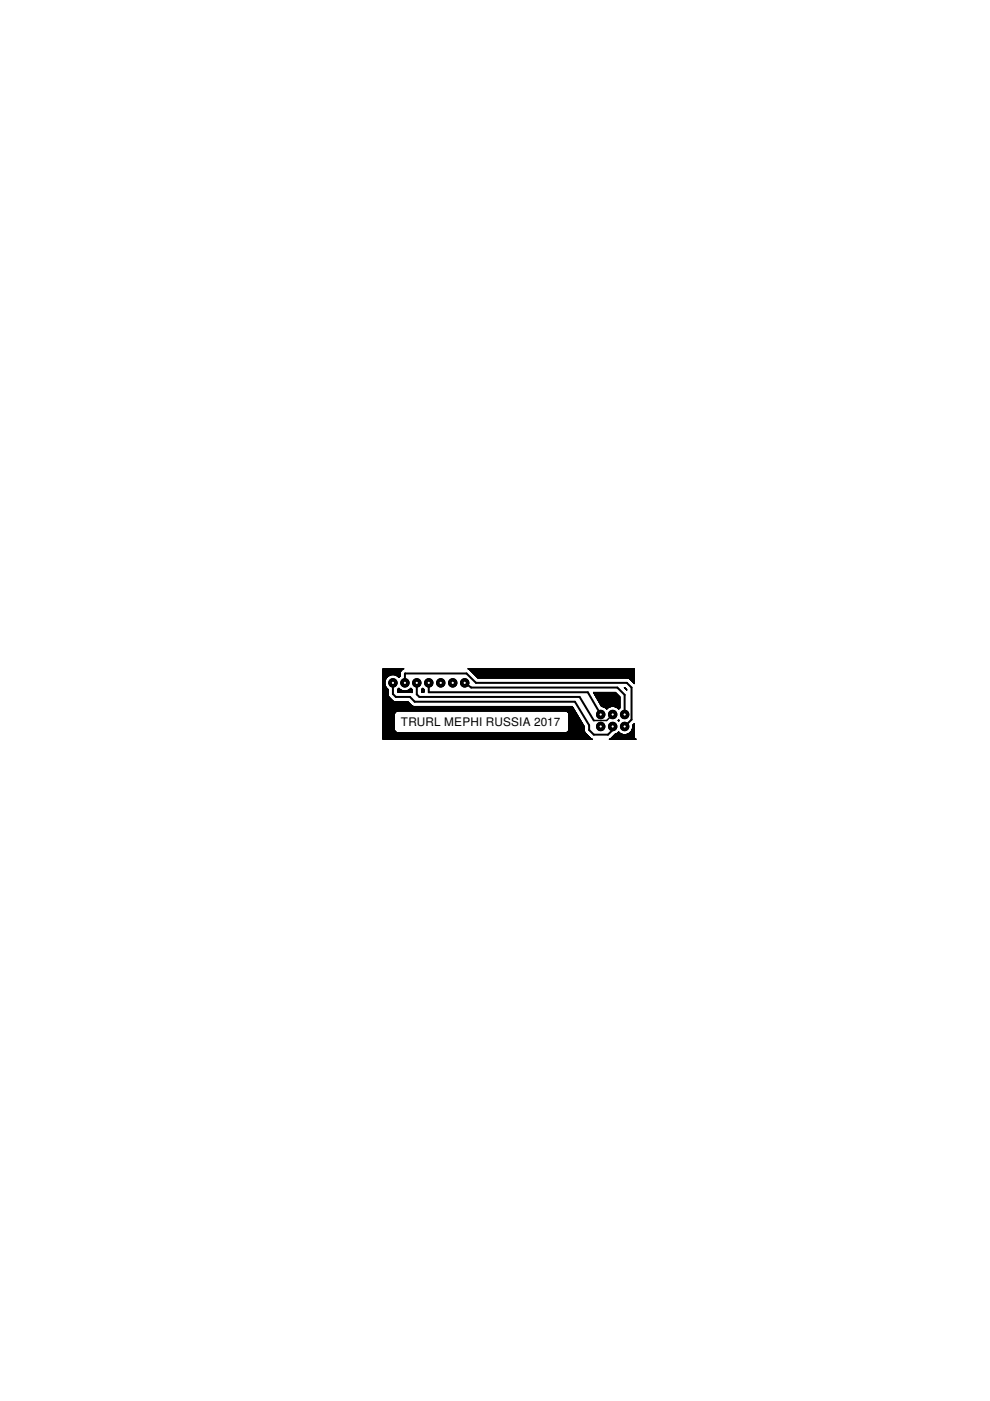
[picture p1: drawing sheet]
<svg xmlns="http://www.w3.org/2000/svg" width="210mm" height="297mm" viewBox="0 0 210 297" stroke-linecap="round" stroke-linejoin="round" font-family="sans-serif">
<defs><g id="words">
<text font-size="2.5" x="85" y="154">TRURL MEPHI RUSSIA 2017</text>
</g></defs>
<circle cx="83.3" cy="144.8" r=".89" fill="#000" stroke="#000" stroke-width=".21"/>
<circle cx="83.3" cy="144.8" r=".51" fill="#fff" stroke="#000" stroke-width=".21"/>
<circle cx="85.9" cy="144.8" r=".89" fill="#000" stroke="#000" stroke-width=".21"/>
<circle cx="85.9" cy="144.8" r=".51" fill="#fff" stroke="#000" stroke-width=".21"/>
<circle cx="88.4" cy="144.8" r=".89" fill="#000" stroke="#000" stroke-width=".21"/>
<circle cx="88.4" cy="144.8" r=".51" fill="#fff" stroke="#000" stroke-width=".21"/>
<circle cx="90.9" cy="144.8" r=".89" fill="#000" stroke="#000" stroke-width=".21"/>
<circle cx="90.9" cy="144.8" r=".51" fill="#fff" stroke="#000" stroke-width=".21"/>
<circle cx="93.5" cy="144.8" r=".89" fill="#000" stroke="#000" stroke-width=".21"/>
<circle cx="93.5" cy="144.8" r=".51" fill="#fff" stroke="#000" stroke-width=".21"/>
<circle cx="96" cy="144.8" r=".89" fill="#000" stroke="#000" stroke-width=".21"/>
<circle cx="96" cy="144.8" r=".51" fill="#fff" stroke="#000" stroke-width=".21"/>
<circle cx="98.5" cy="144.8" r=".89" fill="#000" stroke="#000" stroke-width=".21"/>
<circle cx="98.5" cy="144.8" r=".51" fill="#fff" stroke="#000" stroke-width=".21"/>
<circle cx="127.4" cy="154" r=".89" fill="#000" stroke="#000" stroke-width=".21"/>
<circle cx="127.4" cy="154" r=".51" fill="#fff" stroke="#000" stroke-width=".21"/>
<circle cx="127.4" cy="151.5" r=".89" fill="#000" stroke="#000" stroke-width=".21"/>
<circle cx="127.4" cy="151.5" r=".51" fill="#fff" stroke="#000" stroke-width=".21"/>
<circle cx="129.9" cy="154" r=".89" fill="#000" stroke="#000" stroke-width=".21"/>
<circle cx="129.9" cy="154" r=".51" fill="#fff" stroke="#000" stroke-width=".21"/>
<circle cx="129.9" cy="151.5" r=".89" fill="#000" stroke="#000" stroke-width=".21"/>
<circle cx="129.9" cy="151.5" r=".51" fill="#fff" stroke="#000" stroke-width=".21"/>
<circle cx="132.4" cy="154" r=".89" fill="#000" stroke="#000" stroke-width=".21"/>
<circle cx="132.4" cy="154" r=".51" fill="#fff" stroke="#000" stroke-width=".21"/>
<circle cx="132.4" cy="151.5" r=".89" fill="#000" stroke="#000" stroke-width=".21"/>
<circle cx="132.4" cy="151.5" r=".51" fill="#fff" stroke="#000" stroke-width=".21"/>
<path d="M83.3 144.8v2.4l.6 .6h3l1 1h34l3 5v1l1 1h3l1-1v-.8M85.9 144.8v-2h13l2 2h32l1 1v6.8l-1.5 1.4M88.4 144.8v2.4l.5 .6h34l3 5M90.9 144.8v2h33.7l2.8 4.7M98.5 144.8l1.4 1h31l1.5 1.5v4.2" fill="none" stroke="#000" stroke-width=".42"/>
<path d="M129.9 151.5l-1.3 1.3h-2.7" fill="none" stroke="#000" stroke-width=".32"/>
<g fill="none" stroke="#000" stroke-width=".21">
<path d="M81.2 146.7h1.1M81.2 146.4h1.1M81.2 148.8h5.3l.9 .8M81.2 149.8h40.1l2.6 4.3M81.2 155.3l42.9 .1M81.2 155.7h43.3M81.2 145.8h.8M81.2 156.7h44.3M81.2 156.6l44.2 .1M81.2 156.6h44.1M81.2 156.5h44.1M81.2 156.5h44"/>
<path d="M81.2 156.4h44M81.2 156.4h43.9M81.2 156.3h43.9M81.2 156.3h43.8M81.2 156.2h43.7M81.2 156.1l43.7 .1M81.2 156.1h43.6M81.2 156l43.6 .1M81.2 156h43.5M81.2 155.9l43.5 .1M81.2 155.9h43.4M81.2 155.8l43.4 .1"/>
<path d="M81.2 155.8h43.3M81.2 155.7h43.2M81.2 155.6h43.2M81.2 155.6h43.1M81.2 155.5h43M81.2 155.4l43 .1M81.2 155.4h42.9M81.2 155.3h3M81.2 155.2l2.9 .1M81.2 155.2h2.8M81.2 155.1l2.7 .1M81.2 155.1h2.6"/>
<path d="M81.2 155l2.6 .1M81.2 155h2.5M81.2 154.9l2.5 .1M81.2 154.9h2.5M81.2 154.8l2.5 .1M81.2 154.8h2.4M81.2 154.7h2.4M81.2 154.6h2.4M81.2 154.5h2.4M81.2 154.4h2.4M81.2 154.3h2.4M81.2 154.2h2.4"/>
<path d="M81.2 154.1h2.4M81.2 154h2.4M81.2 153.9h2.4M81.2 153.8h2.4M81.2 153.7h2.4M81.2 153.6h2.4M81.2 153.5h2.4M81.2 153.4h2.4M81.2 153.3h2.4M81.2 153.2h2.4M81.2 153.1h2.4M81.2 153h2.4"/>
<path d="M81.2 152.9h2.4M81.2 152.8h2.4M81.2 152.7h2.4M81.2 152.6h2.4M81.2 152.5h2.4M81.2 152.4h2.4M81.2 152.3h2.4M81.2 152.2h2.4M81.2 152.1h2.4M81.2 152h2.4M81.2 151.9h2.4M81.2 151.8h2.4"/>
<path d="M81.2 151.7h2.4M81.2 151.6h2.4M81.2 151.5h2.4M81.2 151.4h2.4M81.2 151.3h2.4M81.2 150.7h40.7M81.2 150.6h40.7M81.2 150.6h40.6M81.2 150.5h40.6M81.2 150.4h40.5M81.2 150.3h40.5M81.2 150.3h40.4"/>
<path d="M81.2 150.2h40.4M81.2 150.1h40.3M81.2 150h40.3M81.2 149.9l40.2 .1M81.2 149.9h40.2M81.2 149.8l40.2 .1M81.2 149.7l6.4 .1M81.2 149.7h6.3M81.2 149.6h6.2M81.2 149.6h6.1M81.2 149.5h6M81.2 149.4h5.9"/>
<path d="M81.2 149.3h5.8M81.2 149.2l5.8 .1M81.2 149.2h5.7M81.2 149.1l5.7 .1M81.2 149.1h5.6M81.2 149l5.6 .1M81.2 149h5.5M81.2 148.9l5.5 .1M81.2 148.9h5.4M81.2 148.8l5.4 .1M81.2 148.7l2.4 .1M81.2 148.7h2.3"/>
<path d="M81.2 148.6l2.2 .1M81.2 148.6h2.1M81.2 148.5h2M81.2 148.4h1.9M81.2 148.3h1.8M81.2 148.2h1.7M81.2 148.1l1.7 .1M81.2 148.1h1.6M81.2 148l1.6 .1M81.2 148h1.5M81.2 147.9l1.5 .1M81.2 147.9h1.4"/>
<path d="M81.2 147.8h1.3M81.2 147.7h1.2M81.2 147.6h1.2M81.2 147.5h1.2M81.2 147.4l1.1 .1M81.2 147.4h1.1M81.2 147.3h1.1M81.2 147.2h1.1M81.2 147.1h1.1M81.2 147h1.1M81.2 146.9h1.1M81.2 146.8h1.1"/>
<path d="M81.2 146.6h1.1M81.2 146.5h1.1M81.2 146.3h1.1M81.2 146.2h1.1M81.2 146.1l1.1 .1M81.2 146.1h1M81.2 146h1M81.2 146h.9M81.2 145.9h.9M81.2 145.9h.8M81.2 145.8h.7M81.2 145.7h.7"/>
<path d="M81.2 145.6h.6M81.2 145.5h.6M81.2 145.4l.5 .1M81.2 145.4h.5M81.2 145.3l.5 .1M81.2 145.3h.5M81.2 145.2h.5M81.2 145.2h.4M81.2 145.1h.4M81.2 145h.4M81.2 144.9h.4M81.2 144.8h.4"/>
<path d="M81.2 144.7h.4M81.2 144.6h.4M81.2 144.5h.4M81.2 143h3.6M81.2 142.9h3.6M81.2 142.8h3.6M81.2 142.7h3.6M81.2 142.6h3.6M81.2 142.6h3.7M81.2 142.5h3.7M81.2 142.4h3.7M81.6 144.4h-.4"/>
<path d="M81.7 144.3h-.5M81.7 144.2h-.5M81.7 144.1h-.5M81.8 144.1h-.6M81.8 144h-.6M81.8 143.9h-.6M81.9 145.7l.4 .5M81.9 143.8l-.7 .1M81.9 143.8h-.7M81.9 143.7l-.7 .1M82 143.7h-.8M82 143.6l-.8 .1"/>
<path d="M82.1 143.6h-.9M82.1 143.5l-.9 .1M82.2 143.5h-1M82.3 143.4h-1.1M82.3 146.2v1.2M82.3 147.4l.1 .3M82.4 143.3h-1.2M82.4 147.7l.7 .7M82.5 143.3h-1.3M82.6 143.2h-1.4M82.8 143.2h-1.6M82.9 143.1h-1.7"/>
<path d="M83 143.1a1.71 1.71 0 0 0-1.1 2.6M83.1 148.4l.3 .2M83.4 148.6l.3 .2M83.6 151.5v3.2M83.6 154.7h.1M83.6 151.4v.1M83.6 154.7l.1 .2M83.6 151.4h-2.4M83.7 143.1l.9 .5M83.7 151.3l-.1 .1M83.7 151.2v.1M83.7 154.9l.4 .4"/>
<path d="M83.7 151.3h-2.5M83.7 151.2h-2.5M83.7 143.1h1.1M83.8 151.1h-2.6M83.8 151l-.1 .2M83.8 151l-2.6 .1M83.8 143.2h1M83.8 151h-2.6M83.9 150.9l-2.7 .1M84 150.9h-2.8M84 143.2h.8M84.1 150.9l-.3 .1"/>
<path d="M84.1 155.3l.3 .1M84.1 150.8l-2.9 .1M84.1 143.3h.7M84.2 150.8l-.1 .1M84.2 143.3h.6M84.3 143.4h.5M84.3 146.7h3.1M84.3 146.2v.5M84.3 146.4l3.1 .1M84.3 146.6h3.1M84.3 146.5h3.1M84.3 146.4h1"/>
<path d="M84.3 146.3l.9 .1M84.3 146.3h.8M84.3 146.2l.7 .1M84.3 146.2h.6M84.3 146.2h.5M84.4 150.8h-3.2M84.4 146.1h.4M84.4 143.5h.4M84.4 146h.3M84.5 143.5h.2M84.5 146h.1M84.5 143.6h.1"/>
<path d="M84.5 145.9h.1M84.6 143.6h.1M84.6 145.9l-.3 .3M84.6 145.9l.9 .6M84.8 143.4l-.2 .2M84.8 143l-3.6 .1M84.8 142.7l.2-.4 .6-.5h-4.4v14.9h44.4l-.6-.4M84.8 142.7v.7M85 142.3h-3.8M85.1 142.2h.1M85.1 142.2h-3.9M85.2 142.1h-4"/>
<path d="M85.2 142l-4 .1M85.3 142h-4.1M85.3 141.9l-4.1 .1M85.4 141.9h-4.2M85.6 141.8l-4.4 .1M86.4 146.4h1M86.5 146.4h.9M86.6 146.3h.8M86.7 146.3h.7M86.8 146.2h.6M86.9 146.2h.5M86.9 146.1h.4"/>
<path d="M87 146h.2M87.1 145.9h.1M87.1 145.9l-.9 .6M87.1 145.9l.3 .3M87.1 146.7l.3 .2M87.2 146.8h.2M87.3 146.9h.1M87.4 146.2v.7M87.4 149.6l.3 .2M89.4 146.2v.5h.5v-.5M89.4 146.4h.5M89.4 146.7h.5"/>
<path d="M89.4 146.6h.5M89.4 146.5h.5M89.4 146.3h.5M89.4 146.2h.5M89.5 146.1h.3M89.5 146h.3M89.6 146h.1M89.6 145.9h.1M89.6 145.9l.3 .3M89.6 145.9l-.2 .3M99.3 141.8h35.2M99.4 141.9h35.1"/>
<path d="M99.5 141.9h35M99.5 142h35M99.6 142h34.9M99.7 142.1h34.8M99.7 142.2h34.8M99.8 142.2h34.7M99.8 142.3h34.7M99.9 142.3h34.6M99.9 142.4h34.6M100 142.4h34.5M100 142.5h34.5M100.1 142.5h34.4"/>
<path d="M100.1 142.6h34.4M100.2 142.6h34.3M100.2 142.7h34.3M100.3 142.7h34.2M100.4 142.8h34.1M100.5 142.9h34M100.6 143h33.9M100.7 143.1h33.8M100.7 143.2h33.8M100.8 143.2h33.7M100.8 143.3h33.7M100.9 143.3h33.6"/>
<path d="M100.9 143.4h33.6M101 143.4h33.5M101 143.5h33.5M101.1 143.5h33.4M101.1 143.6h33.4M101.2 143.6h33.3M101.2 143.7h33.3M101.3 143.7h33.2M101.3 143.8l-1.8-1.9-.3-.1h35.3v3.1M119.9 150.8h2M120 150.8l.2 .1M120 155.3l-.1 .1"/>
<path d="M120.1 155.3h3.9M120.2 155.3h3.8M120.2 150.8l1.8 .1M120.2 150.9l.4 .3M120.2 155.3h-.2M120.3 150.9h1.7M120.3 155.2h3.7M120.3 150.9l1.7 .1M120.4 155.1h3.6M120.4 151h1.7M120.4 155.1l-.2 .2M120.5 155h3.4"/>
<path d="M120.5 151l1.6 .1M120.5 151.1h1.6M120.5 151.2h1.7M120.6 151.2v.1M120.6 154.9l-.2 .2M120.6 154.9h3.3M120.6 151.2h1.6M120.6 154.8h3.3M120.6 151.3h1.6M120.6 151.3v.1M120.6 154.8v.1M120.6 151.3h1.7"/>
<path d="M120.6 151.4v.1M120.6 154.7h.1M120.6 151.5v.1M120.6 154.7v.1M120.6 154.7h3.3M120.6 151.4h1.7M120.6 151.6v3M120.6 154.6v.1M120.6 154.6h3.3M120.6 154.5h3.3M120.6 154.4h3.3M120.6 154.3h3.3"/>
<path d="M120.6 154.2h3.3M120.6 154.1h3.3M120.6 154h3.3M120.6 154h3.2M120.6 153.9h3.2M120.6 153.8h3.2M120.6 153.8h3.1M120.6 153.7h3.1M120.6 153.6h3.1M120.6 153.6h3M120.6 153.5h3M120.6 153.4h2.9"/>
<path d="M120.6 153.3h2.9M120.6 153.3h2.8M120.6 153.2h2.8M120.6 153.1h2.7M120.6 153h2.7M120.6 152.9h2.6M120.6 152.8l2.6 .1M120.6 152.8h2.5M120.6 152.7l2.5 .1M120.6 152.7h2.5M120.6 152.6l2.5 .1M120.6 152.6h2.4"/>
<path d="M120.6 152.5h2.4M120.6 152.4h2.3M120.6 152.3h2.3M120.6 152.3h2.2M120.6 152.2h2.2M120.6 152.1h2.1M120.6 152h2.1M120.6 152h2M120.6 151.9h2M120.6 151.8h2M120.6 151.7h1.9M120.6 151.6h1.8"/>
<path d="M120.6 151.5h1.8M121.9 150.7l-40.7 .1M123.9 154.1v.9M123.9 155l.1 .3 1 1M125.8 146.8h4.7M125.9 146.9h4.7M125.9 147h4.8M126 147.1h4.8M126 147.1l4.8 .1M126 147.2h4.9M126.1 147.2l4.8 .1M126.1 147.3h4.9"/>
<path d="M126.1 147.3l4.9 .1M126.2 147.4h4.9M126.2 147.4l4.9 .1M126.2 147.5h5M126.3 147.6h5M126.3 147.7h5.1M126.4 147.8h5M126.4 147.9h5M126.5 148h4.9M126.6 148.1h4.8M126.6 148.2h4.8M126.7 148.3h4.7"/>
<path d="M126.7 148.4h4.7M126.8 148.5h4.6M126.8 148.6h4.6M126.9 148.6h4.5M126.9 148.7h4.5M127 148.8h4.4M127 148.9h4.4M127.1 149h4.3M127.1 149.1h4.3M127.2 149.1h4.2M127.2 149.2h4.2M127.3 149.3h4.1"/>
<path d="M127.3 149.4h4.1M127.3 149.5h4.1M127.4 149.5h4M127.4 149.6h4M127.5 149.7h3.9M127.7 149.8l.6 .3 .3 .3 .3-.3 .7-.3M127.8 149.8h1.7M127.9 149.9h1.5M128 149.9h1.2M128.1 150h1M128.3 150.1h.7M128.4 150.1h.5"/>
<path d="M128.4 150.2h.4M128.5 150.2h.3M128.5 150.3h.2M128.6 150.3h.1M129.3 156.7h5.5M129.4 156.7h5.3M129.5 156.6h5.2M129.5 156.5h5.1M129.6 156.5h4.9M129.6 156.4h4.9M129.7 156.4h4.8M129.8 156.3h4.7"/>
<path d="M129.9 156.2h4.6M130 156.1h4.5M130.1 156h4.4M130.2 155.9h4.3M130.2 149.8l1 .6 .2-.3M130.3 155.8h4.2M130.3 149.8h1.1M130.3 155.7h4.2M130.4 155.7h1.6M130.4 149.9h1M130.5 155.6l-1.3 1.1h5.7l-.4-.2M130.5 155.6h1.4"/>
<path d="M130.6 155.6h1.2M130.6 149.9h.8M130.7 150h.7M130.7 155.5h.9M130.8 155.5h.7M130.8 150.1h.6M130.9 155.4h.5M130.9 150.1h.5M131 150.2h.4M131 155.3h.3M131 150.2h.3M131 152.8l.2 .1"/>
<path d="M131 152.8h.3M131.1 152.8h.2M131.1 152.7h.2M131.1 150.3h.2M131.1 155.2h.1M131.1 152.8h.1M131.1 152.7h.1M131.1 150.3h.1M131.2 152.6l-.2 .2M131.2 152.6l.1 .2M131.2 155.2l-.7 .4M131.2 155.2l.9 .5"/>
<path d="M131.3 152.8l-.1 .1M131.4 147.7l-.9-.9h-4.7l1.8 3h3.8M131.4 147.7v2.4M132.4 145.9h.2M132.5 145.9h.1M132.5 145.8l.4 .4M132.5 145.8h-.1l.5 .5M132.5 146h.2M132.6 146h.1M132.6 146.1h.2M132.7 146.1l.1 .1M132.7 146.2h.2"/>
<path d="M132.8 146.2h.1M132.8 155.7h1.7M132.8 146.3h.1M132.9 146.2v.1M132.9 146.3h.1M133 155.6h1.5M133.1 143.8l.4 .1 1 1M133.1 155.6h1.4M133.1 143.8h1.4M133.2 155.5h1.3M133.3 143.8h1.2M133.3 155.5h1.2"/>
<path d="M133.4 143.9h1.1M133.4 155.4h1.1M133.5 155.4h1M133.5 144h1M133.5 155.3h1M133.6 155.3h.9M133.6 144.1h.9M133.6 155.2h.9M133.7 155.2h.8M133.7 144.2h.8M133.8 155.1h.7M133.8 144.2h.7"/>
<path d="M133.8 144.3h.7M133.9 155h.6M133.9 144.3h.6M133.9 154.9h.6M133.9 144.4h.6M133.9 154.8h.6M134 154.8h.5M134 144.4h.5M134 154.7h.5M134 154.6h.5M134 144.5h.5M134.1 154.5h.4"/>
<path d="M134.1 144.5h.4M134.1 154.4h.4M134.1 154.4l-.2 .6-.5 .5-.6 .2M134.1 153.8v.6M134.1 154.3h.4M134.1 154.2h.4M134.1 154.1h.4M134.1 154h.4M134.1 153.9h.4M134.1 153.8h.4M134.1 144.6h.4M134.2 153.7h.3"/>
<path d="M134.2 144.6h.3M134.2 144.7h.3M134.3 153.6h.2M134.3 144.7h.2M134.3 144.8h.2M134.4 153.5h.1M134.4 144.8h.1M134.5 153.5h.1M134.5 144.9h.1M134.5 153.4v3.1M134.5 153.4l-.4 .4M134.5 153.4h.1"/>
</g>
<circle cx="83.3" cy="144.8" r=".89" fill="#000" stroke="#000" stroke-width=".21"/>
<circle cx="83.3" cy="144.8" r=".51" fill="#fff" stroke="#000" stroke-width=".21"/>
<circle cx="85.9" cy="144.8" r=".89" fill="#000" stroke="#000" stroke-width=".21"/>
<circle cx="85.9" cy="144.8" r=".51" fill="#fff" stroke="#000" stroke-width=".21"/>
<circle cx="88.4" cy="144.8" r=".89" fill="#000" stroke="#000" stroke-width=".21"/>
<circle cx="88.4" cy="144.8" r=".51" fill="#fff" stroke="#000" stroke-width=".21"/>
<circle cx="90.9" cy="144.8" r=".89" fill="#000" stroke="#000" stroke-width=".21"/>
<circle cx="90.9" cy="144.8" r=".51" fill="#fff" stroke="#000" stroke-width=".21"/>
<circle cx="93.5" cy="144.8" r=".89" fill="#000" stroke="#000" stroke-width=".21"/>
<circle cx="93.5" cy="144.8" r=".51" fill="#fff" stroke="#000" stroke-width=".21"/>
<circle cx="96" cy="144.8" r=".89" fill="#000" stroke="#000" stroke-width=".21"/>
<circle cx="96" cy="144.8" r=".51" fill="#fff" stroke="#000" stroke-width=".21"/>
<circle cx="98.5" cy="144.8" r=".89" fill="#000" stroke="#000" stroke-width=".21"/>
<circle cx="98.5" cy="144.8" r=".51" fill="#fff" stroke="#000" stroke-width=".21"/>
<circle cx="127.4" cy="154" r=".89" fill="#000" stroke="#000" stroke-width=".21"/>
<circle cx="127.4" cy="154" r=".51" fill="#fff" stroke="#000" stroke-width=".21"/>
<circle cx="127.4" cy="151.5" r=".89" fill="#000" stroke="#000" stroke-width=".21"/>
<circle cx="127.4" cy="151.5" r=".51" fill="#fff" stroke="#000" stroke-width=".21"/>
<circle cx="129.9" cy="154" r=".89" fill="#000" stroke="#000" stroke-width=".21"/>
<circle cx="129.9" cy="154" r=".51" fill="#fff" stroke="#000" stroke-width=".21"/>
<circle cx="129.9" cy="151.5" r=".89" fill="#000" stroke="#000" stroke-width=".21"/>
<circle cx="129.9" cy="151.5" r=".51" fill="#fff" stroke="#000" stroke-width=".21"/>
<circle cx="132.4" cy="154" r=".89" fill="#000" stroke="#000" stroke-width=".21"/>
<circle cx="132.4" cy="154" r=".51" fill="#fff" stroke="#000" stroke-width=".21"/>
<circle cx="132.4" cy="151.5" r=".89" fill="#000" stroke="#000" stroke-width=".21"/>
<circle cx="132.4" cy="151.5" r=".51" fill="#fff" stroke="#000" stroke-width=".21"/>
<g fill="none" stroke="#000" stroke-width=".32">
<circle cx="83.3" cy="144.8" r=".4"/>
<circle cx="85.9" cy="144.8" r=".4"/>
<circle cx="88.4" cy="144.8" r=".4"/>
<circle cx="90.9" cy="144.8" r=".4"/>
<circle cx="93.5" cy="144.8" r=".4"/>
<circle cx="96" cy="144.8" r=".4"/>
<circle cx="98.5" cy="144.8" r=".4"/>
<circle cx="127.4" cy="151.5" r=".4"/>
<circle cx="127.4" cy="154" r=".4"/>
<circle cx="129.9" cy="154" r=".4"/>
<circle cx="129.9" cy="151.5" r=".4"/>
<circle cx="132.4" cy="154" r=".4"/>
<circle cx="132.4" cy="151.5" r=".4"/>
</g>
<use href="#words"/>
</svg>
